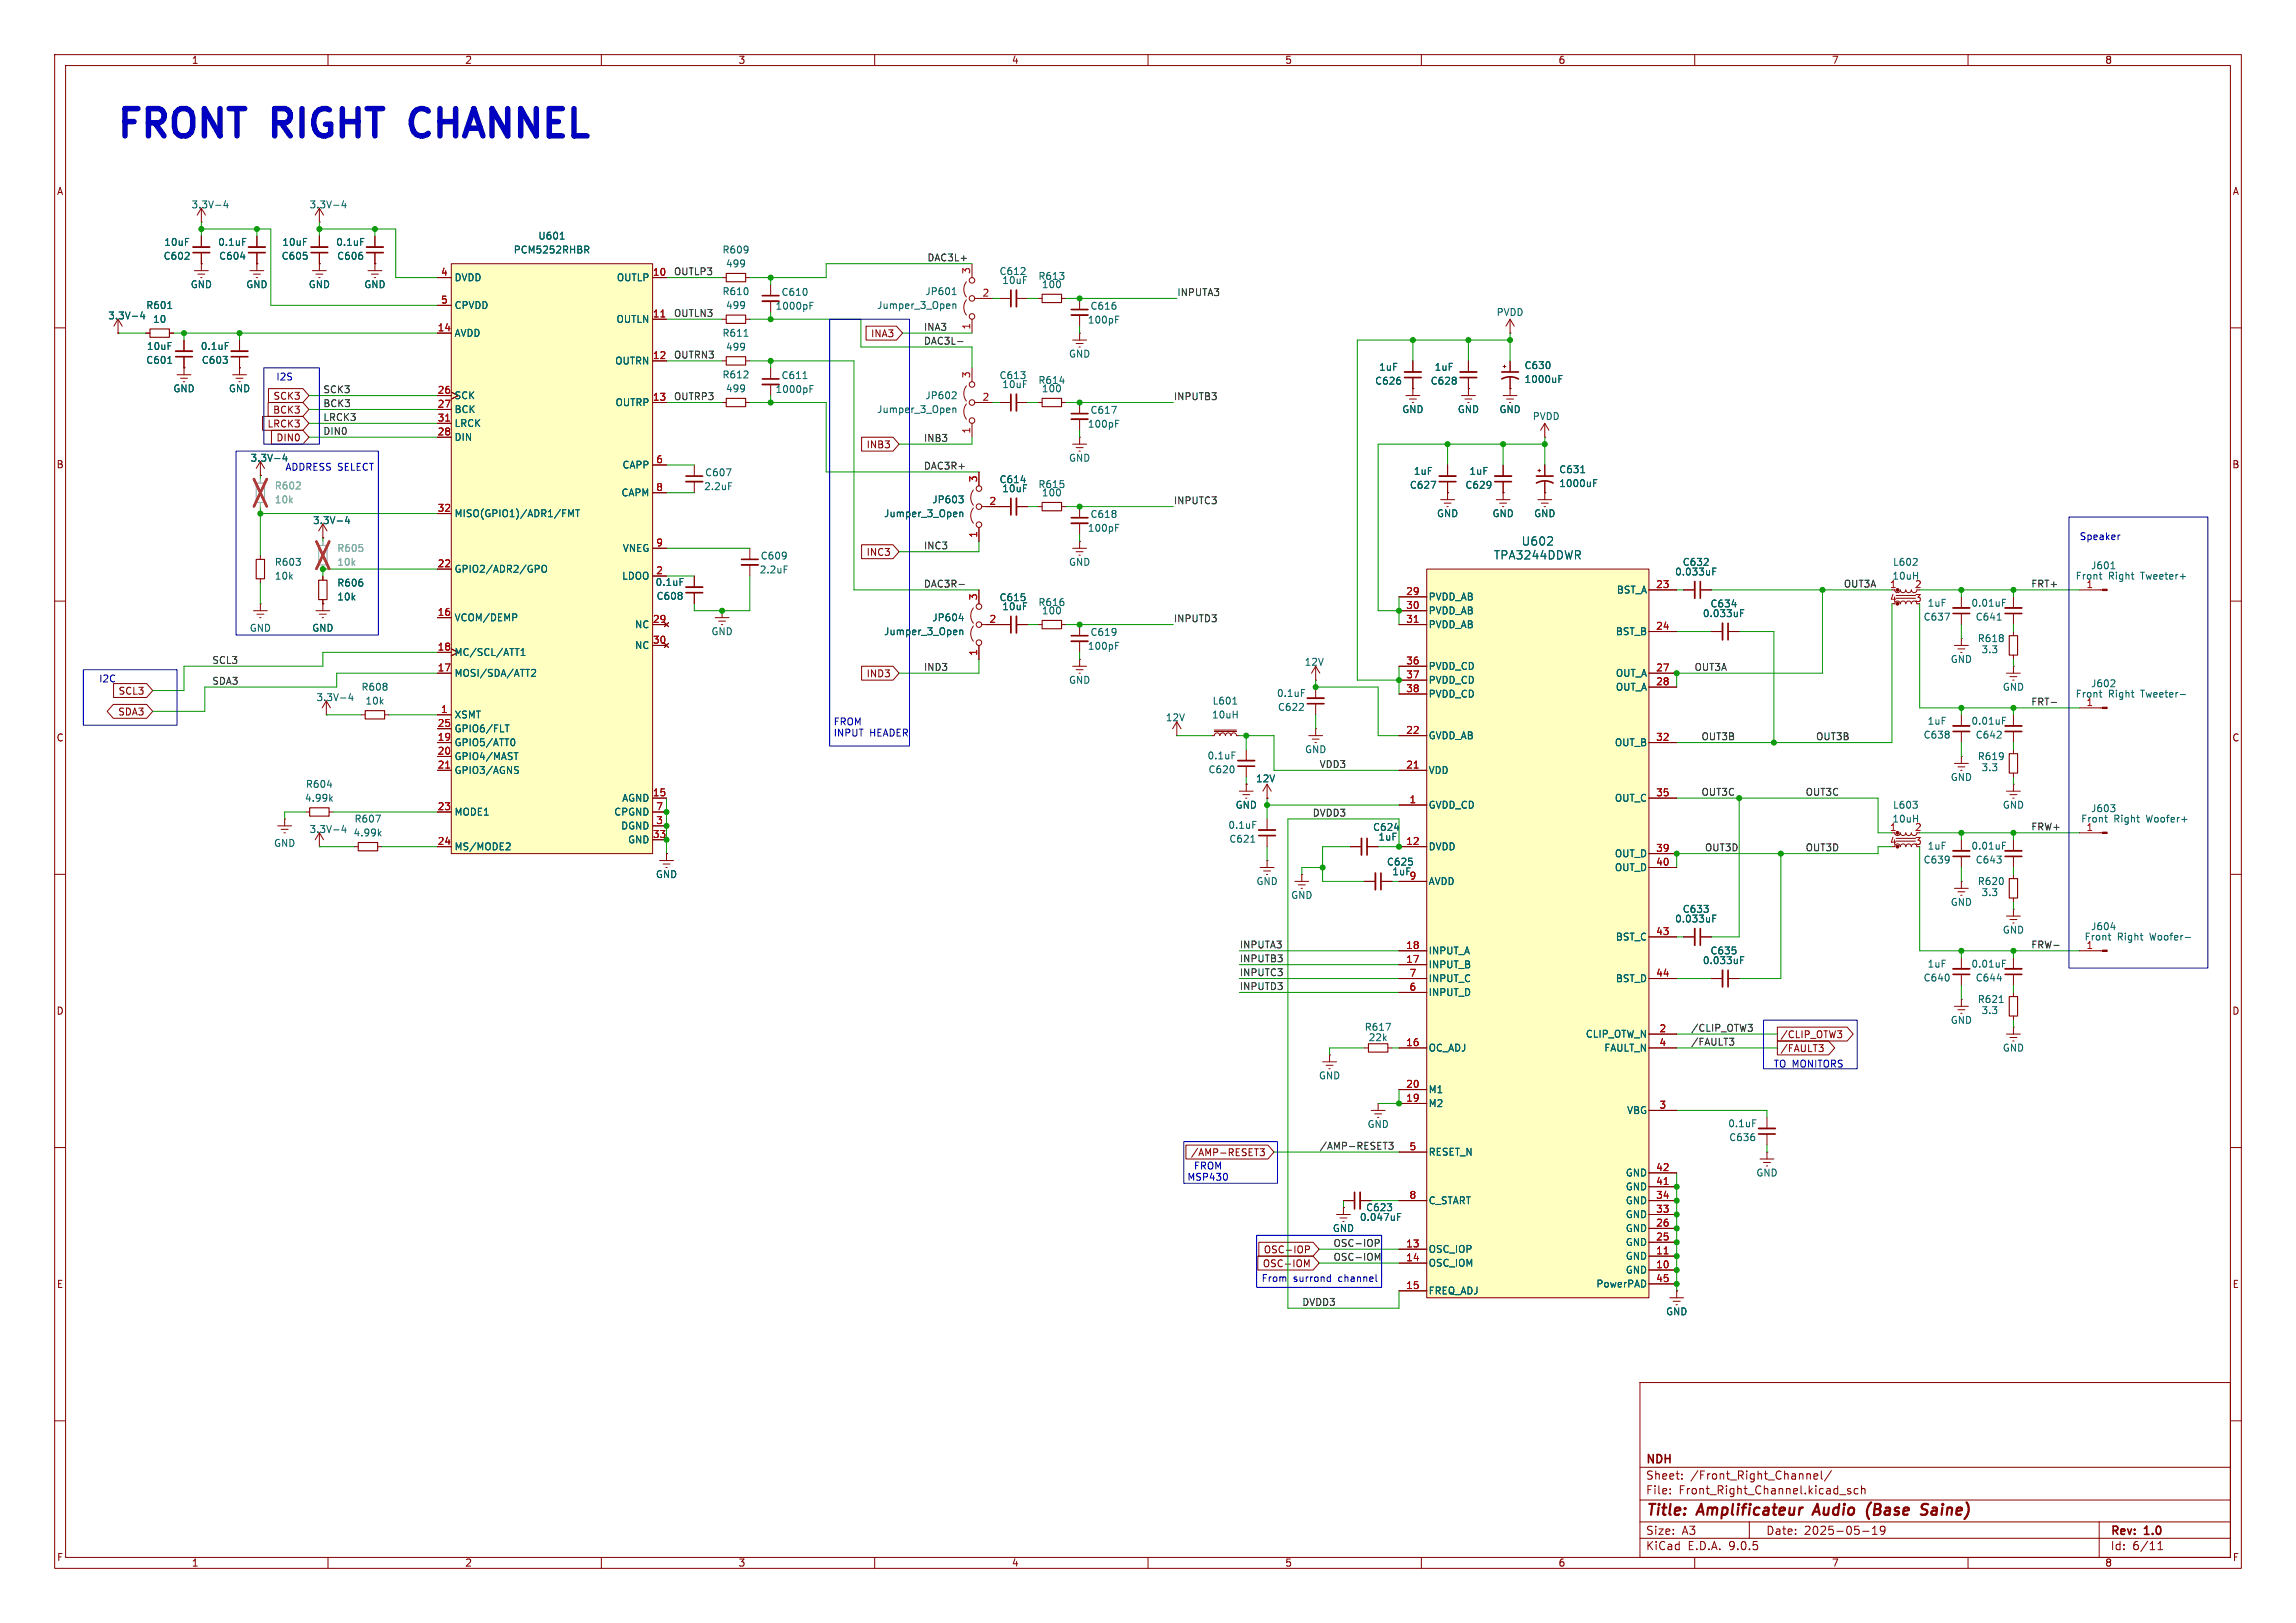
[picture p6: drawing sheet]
<svg xmlns="http://www.w3.org/2000/svg" width="420mm" height="297mm" viewBox="0 0 420 297" stroke-linecap="round" stroke-linejoin="round" font-family="sans-serif">
<defs><g id="words">
<g font-size="7" fill="#0000c2">
<text x="20.7" y="26.6">FRONT</text>
<text x="50.1" y="26.6">RIGHT</text>
<text x="77.3" y="26.6">CHANNEL</text>
</g>
<g font-size="2.8" fill="#840000">
<text x="301" y="277.9">Title:</text>
<text x="310.6" y="277.9">Amplificateur</text>
<text x="332.7" y="277.9">Audio</text>
<text x="343.1" y="277.9">(Base</text>
<text x="353.9" y="277.9">Saine)</text>
</g>
<g font-size="2.1" fill="#006464">
<text x="278.3" y="100.1">U602</text>
<text x="273.2" y="102.6">TPA3244DDWR</text>
</g>
<g font-size="2.1" fill="#840000">
<text x="301" y="268.2">NDH</text>
<text x="301" y="273.7">File:</text>
<text x="301" y="271">Sheet:</text>
<text x="307.1" y="273.7">Front_Right_Channel.kicad_sch</text>
<text x="309.2" y="271">/Front_Right_Channel/</text>
<text x="301" y="281.1">Size:</text>
<text x="307.6" y="281.1">A3</text>
<text x="323" y="281.1">Date:</text>
<text x="330" y="281.1">2025-05-19</text>
<text x="386" y="281.3">Rev:</text>
<text x="392.4" y="281.3">1.0</text>
<text x="301" y="283.9">KiCad</text>
<text x="308.7" y="283.9">E.D.A.</text>
<text x="316.3" y="283.9">9.0.5</text>
<text x="386" y="283.9">Id:</text>
<text x="390.1" y="283.9">6/11</text>
</g>
<g font-size="1.8" fill="#840000">
<text x="35" y="11.9">1</text>
<text x="85" y="11.9">2</text>
<text x="135" y="11.9">3</text>
<text x="185" y="11.9">4</text>
<text x="235" y="11.9">5</text>
<text x="285" y="11.9">6</text>
<text x="335" y="11.9">7</text>
<text x="385" y="11.9">8</text>
<text x="10.3" y="35.9">A</text>
<text x="408.3" y="35.9">A</text>
<text x="159.2" y="61.9">INA3</text>
<text x="49.9" y="75.9">BCK3</text>
<text x="49.9" y="73.3">SCK3</text>
<text x="48.8" y="78.4">LRCK3</text>
<text x="50.5" y="81">DIN0</text>
<text x="158.4" y="82.2">INB3</text>
<text x="10.3" y="85.9">B</text>
<text x="408.2" y="85.9">B</text>
<text x="158.4" y="101.9">INC3</text>
<text x="158.4" y="124.1">IND3</text>
<text x="21.5" y="131.1">SDA3</text>
<text x="21.6" y="127.3">SCL3</text>
<text x="10.3" y="135.9">C</text>
<text x="408.2" y="135.9">C</text>
<text x="10.3" y="185.9">D</text>
<text x="408.2" y="185.9">D</text>
<text x="325.6" y="190.2">/CLIP_OTW3</text>
<text x="325.6" y="192.7">/FAULT3</text>
<text x="217.7" y="211.8">/AMP-RESET3</text>
<text x="230.9" y="232.1">OSC-IOM</text>
<text x="231.1" y="229.6">OSC-IOP</text>
<text x="10.3" y="235.9">E</text>
<text x="408.3" y="235.9">E</text>
<text x="10.3" y="285.9">F</text>
<text x="35" y="286.9">1</text>
<text x="85" y="286.9">2</text>
<text x="135" y="286.9">3</text>
<text x="185" y="286.9">4</text>
<text x="235" y="286.9">5</text>
<text x="285" y="286.9">6</text>
<text x="335" y="286.9">7</text>
<text x="385" y="286.9">8</text>
<text x="408.3" y="285.9">F</text>
</g>
<g font-size="1.8" fill="#006464">
<text x="34.9" y="38.3">3.3V-4</text>
<text x="56.5" y="38.3">3.3V-4</text>
<text x="29.8" y="47.7">C602</text>
<text x="30" y="45.2">10uF</text>
<text x="39.8" y="45.2">0.1uF</text>
<text x="40" y="47.7">C604</text>
<text x="51.4" y="47.7">C605</text>
<text x="51.5" y="45.2">10uF</text>
<text x="61.4" y="45.2">0.1uF</text>
<text x="61.6" y="47.7">C606</text>
<text x="93.9" y="46.6">PCM5252RHBR</text>
<text x="98.4" y="44">U601</text>
<text x="132.1" y="46.6">R609</text>
<text x="34.8" y="52.9">GND</text>
<text x="45" y="52.9">GND</text>
<text x="56.4" y="52.9">GND</text>
<text x="66.5" y="52.9">GND</text>
<text x="83.1" y="51.7">DVDD</text>
<text x="112.7" y="51.7">OUTLP</text>
<text x="132.7" y="49.1">499</text>
<text x="182.7" y="50.5">C612</text>
<text x="183.2" y="52.2">10uF</text>
<text x="189.9" y="51.4">R613</text>
<text x="190.5" y="52.9">100</text>
<text x="19.7" y="58.6">3.3V-4</text>
<text x="26.7" y="56.7">R601</text>
<text x="27.9" y="59.3">10</text>
<text x="83.1" y="56.7">CPVDD</text>
<text x="112.7" y="59.3">OUTLN</text>
<text x="132.1" y="54.2">R610</text>
<text x="132.7" y="56.7">499</text>
<text x="141.8" y="56.9">1000pF</text>
<text x="142.9" y="54.3">C610</text>
<text x="160.4" y="56.7">Jumper_3_Open</text>
<text x="169.2" y="54.2">JP601</text>
<text x="198.9" y="59.4">100pF</text>
<text x="199.4" y="56.9">C616</text>
<text x="273.7" y="58">PVDD</text>
<text x="26.8" y="64.2">10uF</text>
<text x="36.6" y="64.2">0.1uF</text>
<text x="83.1" y="61.8">AVDD</text>
<text x="132.1" y="61.8">R611</text>
<text x="132.7" y="64.4">499</text>
<text x="195.4" y="65.6">GND</text>
<text x="26.7" y="66.8">C601</text>
<text x="31.6" y="72">GND</text>
<text x="36.8" y="66.8">C603</text>
<text x="41.8" y="72">GND</text>
<text x="112.4" y="66.9">OUTRN</text>
<text x="132.1" y="69.4">R612</text>
<text x="132.7" y="72">499</text>
<text x="142.9" y="69.6">C611</text>
<text x="182.7" y="69.6">C613</text>
<text x="183.2" y="71.2">10uF</text>
<text x="189.9" y="70.5">R614</text>
<text x="190.5" y="72">100</text>
<text x="251.4" y="70.6">C626</text>
<text x="252.2" y="68">1uF</text>
<text x="261.6" y="70.6">C628</text>
<text x="262.3" y="68">1uF</text>
<text x="278.8" y="67.7">C630</text>
<text x="278.8" y="70.3">1000uF</text>
<text x="83.1" y="73.3">SCK</text>
<text x="83.1" y="75.8">BCK</text>
<text x="112.5" y="74.5">OUTRP</text>
<text x="141.8" y="72.1">1000pF</text>
<text x="160.4" y="75.8">Jumper_3_Open</text>
<text x="169.2" y="73.3">JP602</text>
<text x="199.4" y="75.9">C617</text>
<text x="256.4" y="75.8">GND</text>
<text x="266.6" y="75.8">GND</text>
<text x="274.2" y="75.8">GND</text>
<text x="280.3" y="77.1">PVDD</text>
<text x="83.1" y="78.3">LRCK</text>
<text x="83.1" y="80.9">DIN</text>
<text x="198.9" y="78.5">100pF</text>
<text x="45.7" y="84.7">3.3V-4</text>
<text x="113.8" y="86">CAPP</text>
<text x="128.7" y="89.9">2.2uF</text>
<text x="128.9" y="87.4">C607</text>
<text x="182.7" y="88.6">C614</text>
<text x="189.9" y="89.5">R615</text>
<text x="195.4" y="84.7">GND</text>
<text x="257.8" y="89.6">C627</text>
<text x="258.5" y="87.1">1uF</text>
<text x="268" y="89.6">C629</text>
<text x="268.7" y="87.1">1uF</text>
<text x="285.1" y="86.8">C631</text>
<text x="285.1" y="89.3">1000uF</text>
<text x="83.1" y="94.8">MISO(GPIO1)/ADR1/FMT</text>
<text x="113.6" y="91">CAPM</text>
<text x="161.6" y="94.8">Jumper_3_Open</text>
<text x="170.5" y="92.3">JP603</text>
<text x="183.2" y="90.3">10uF</text>
<text x="190.5" y="91">100</text>
<text x="199.4" y="95">C618</text>
<text x="262.8" y="94.8">GND</text>
<text x="272.9" y="94.8">GND</text>
<text x="280.5" y="94.8">GND</text>
<text x="57.2" y="96.1">3.3V-4</text>
<text x="113.8" y="101.2">VNEG</text>
<text x="198.9" y="97.5">100pF</text>
<text x="50.2" y="103.7">R603</text>
<text x="50.2" y="106.3">10k</text>
<text x="61.6" y="107.5">R606</text>
<text x="83.1" y="105">GPIO2/ADR2/GPO</text>
<text x="113.7" y="106.3">LDOO</text>
<text x="119.8" y="107.4">0.1uF</text>
<text x="138.9" y="105.1">2.2uF</text>
<text x="139.1" y="102.6">C609</text>
<text x="195.4" y="103.7">GND</text>
<text x="306.3" y="105.5">0.033uF</text>
<text x="307.7" y="103.7">C632</text>
<text x="346.1" y="106.3">10uH</text>
<text x="346.2" y="103.7">L602</text>
<text x="379.6" y="106.3">Front</text>
<text x="381.6" y="107.7">1</text>
<text x="382.4" y="104.4">J601</text>
<text x="385.7" y="106.3">Right</text>
<text x="391.7" y="106.3">Tweeter+</text>
<text x="61.6" y="110.1">10k</text>
<text x="83.1" y="113.9">VCOM/DEMP</text>
<text x="120" y="110">C608</text>
<text x="170.5" y="113.9">JP604</text>
<text x="182.7" y="110.2">C615</text>
<text x="183.2" y="111.9">10uF</text>
<text x="189.9" y="111.1">R616</text>
<text x="190.5" y="112.6">100</text>
<text x="261.2" y="110.1">PVDD_AB</text>
<text x="261.2" y="112.6">PVDD_AB</text>
<text x="295.7" y="108.8">BST_A</text>
<text x="311.4" y="113.1">0.033uF</text>
<text x="312.8" y="111.4">C634</text>
<text x="351.8" y="113.8">C637</text>
<text x="352.5" y="111.2">1uF</text>
<text x="360.5" y="111.2">0.01uF</text>
<text x="361.3" y="113.8">C641</text>
<text x="45.6" y="115.8">GND</text>
<text x="57" y="115.8">GND</text>
<text x="116.1" y="115.2">NC</text>
<text x="116.1" y="119">NC</text>
<text x="130" y="116.4">GND</text>
<text x="161.6" y="116.4">Jumper_3_Open</text>
<text x="198.9" y="119.1">100pF</text>
<text x="199.4" y="116.6">C619</text>
<text x="261.2" y="115.2">PVDD_AB</text>
<text x="295.5" y="116.4">BST_B</text>
<text x="361.7" y="117.7">R618</text>
<text x="362.4" y="119.7">3.3</text>
<text x="83.1" y="120.2">MC/SCL/ATT1</text>
<text x="83.1" y="124.1">MOSI/SDA/ATT2</text>
<text x="195.4" y="125.3">GND</text>
<text x="238.6" y="122">12V</text>
<text x="261.2" y="122.8">PVDD_CD</text>
<text x="261.2" y="125.3">PVDD_CD</text>
<text x="295.5" y="124.1">OUT_A</text>
<text x="356.7" y="121.5">GND</text>
<text x="382.4" y="126">J602</text>
<text x="57.8" y="128.5">3.3V-4</text>
<text x="66" y="126.6">R608</text>
<text x="66.8" y="129.1">10k</text>
<text x="83.1" y="131.7">XSMT</text>
<text x="221.6" y="131.7">10uH</text>
<text x="221.7" y="129.1">L601</text>
<text x="233.5" y="127.7">0.1uF</text>
<text x="233.7" y="130.3">C622</text>
<text x="261.2" y="127.9">PVDD_CD</text>
<text x="295.5" y="126.6">OUT_A</text>
<text x="366.3" y="126.6">GND</text>
<text x="379.6" y="127.9">Front</text>
<text x="381.6" y="129.3">1</text>
<text x="385.7" y="127.9">Right</text>
<text x="391.7" y="127.9">Tweeter-</text>
<text x="83.1" y="134.2">GPIO6/FLT</text>
<text x="83.1" y="136.8">GPIO5/ATT0</text>
<text x="213.2" y="132.2">12V</text>
<text x="261.2" y="135.5">GVDD_AB</text>
<text x="295.3" y="136.8">OUT_B</text>
<text x="351.8" y="135.4">C638</text>
<text x="352.5" y="132.8">1uF</text>
<text x="360.5" y="132.8">0.01uF</text>
<text x="361.3" y="135.4">C642</text>
<text x="83.1" y="139.3">GPIO4/MAST</text>
<text x="83.1" y="141.8">GPIO3/AGNS</text>
<text x="220.8" y="139.2">0.1uF</text>
<text x="221" y="141.7">C620</text>
<text x="229.7" y="143.4">12V</text>
<text x="238.6" y="138">GND</text>
<text x="261.2" y="141.8">VDD</text>
<text x="356.7" y="143.1">GND</text>
<text x="361.7" y="139.3">R619</text>
<text x="362.4" y="141.3">3.3</text>
<text x="55.7" y="146.9">4.99k</text>
<text x="55.9" y="144.4">R604</text>
<text x="83.1" y="149.5">MODE1</text>
<text x="112.3" y="149.5">CPGND</text>
<text x="113.7" y="146.9">AGND</text>
<text x="225.9" y="148.2">GND</text>
<text x="261.2" y="148.2">GVDD_CD</text>
<text x="295.3" y="146.9">OUT_C</text>
<text x="346.2" y="148.2">L603</text>
<text x="366.3" y="148.2">GND</text>
<text x="382.4" y="148.8">J603</text>
<text x="50" y="155.2">GND</text>
<text x="56.5" y="152.6">3.3V-4</text>
<text x="64.6" y="153.3">4.99k</text>
<text x="64.8" y="150.7">R607</text>
<text x="83.1" y="155.8">MS/MODE2</text>
<text x="113.5" y="152">DGND</text>
<text x="114.8" y="154.5">GND</text>
<text x="224.6" y="151.9">0.1uF</text>
<text x="224.8" y="154.4">C621</text>
<text x="251.1" y="152.2">C624</text>
<text x="252" y="154">1uF</text>
<text x="261.2" y="155.8">DVDD</text>
<text x="346.1" y="150.7">10uH</text>
<text x="352.5" y="155.7">1uF</text>
<text x="360.5" y="155.7">0.01uF</text>
<text x="380.6" y="150.7">Front</text>
<text x="386.7" y="150.7">Right</text>
<text x="392.7" y="150.7">Woofer+</text>
<text x="119.9" y="160.9">GND</text>
<text x="253.6" y="158.6">C625</text>
<text x="254.6" y="160.4">1uF</text>
<text x="295.3" y="157.1">OUT_D</text>
<text x="295.3" y="159.6">OUT_D</text>
<text x="351.8" y="158.2">C639</text>
<text x="361.3" y="158.2">C643</text>
<text x="229.7" y="162.2">GND</text>
<text x="236.1" y="164.7">GND</text>
<text x="261.2" y="162.2">AVDD</text>
<text x="307.7" y="167.2">C633</text>
<text x="356.7" y="166">GND</text>
<text x="361.7" y="162.2">R620</text>
<text x="362.4" y="164.2">3.3</text>
<text x="295.5" y="172.3">BST_C</text>
<text x="306.3" y="169">0.033uF</text>
<text x="366.3" y="171">GND</text>
<text x="381.2" y="172.3">Front</text>
<text x="382.4" y="170.4">J604</text>
<text x="387.3" y="172.3">Right</text>
<text x="393.4" y="172.3">Woofer-</text>
<text x="261.2" y="174.9">INPUT_A</text>
<text x="261.2" y="177.4">INPUT_B</text>
<text x="261.2" y="179.9">INPUT_C</text>
<text x="295.5" y="179.9">BST_D</text>
<text x="311.4" y="176.6">0.033uF</text>
<text x="312.8" y="174.9">C635</text>
<text x="351.8" y="179.8">C640</text>
<text x="352.5" y="177.3">1uF</text>
<text x="360.5" y="177.3">0.01uF</text>
<text x="361.3" y="179.8">C644</text>
<text x="261.2" y="182.5">INPUT_D</text>
<text x="361.7" y="183.7">R621</text>
<text x="362.4" y="185.8">3.3</text>
<text x="249.5" y="188.8">R617</text>
<text x="250.3" y="190.7">22k</text>
<text x="290" y="190.1">CLIP_OTW_N</text>
<text x="356.7" y="187.6">GND</text>
<text x="241.2" y="197.7">GND</text>
<text x="261.2" y="192.6">OC_ADJ</text>
<text x="293.4" y="192.6">FAULT_N</text>
<text x="366.3" y="192.6">GND</text>
<text x="261.2" y="200.3">M1</text>
<text x="261.2" y="202.8">M2</text>
<text x="250.1" y="206.6">GND</text>
<text x="297.5" y="204.1">VBG</text>
<text x="316" y="206.5">0.1uF</text>
<text x="316.2" y="209">C636</text>
<text x="261.2" y="211.7">RESET_N</text>
<text x="297.3" y="215.5">GND</text>
<text x="321.2" y="215.5">GND</text>
<text x="249.8" y="221.8">C623</text>
<text x="261.2" y="220.6">C_START</text>
<text x="297.3" y="218">GND</text>
<text x="297.3" y="220.6">GND</text>
<text x="243.7" y="225.7">GND</text>
<text x="248.7" y="223.6">0.047uF</text>
<text x="297.3" y="223.1">GND</text>
<text x="297.3" y="225.7">GND</text>
<text x="261.2" y="229.5">OSC_IOP</text>
<text x="261.2" y="232">OSC_IOM</text>
<text x="297.3" y="228.2">GND</text>
<text x="297.3" y="230.7">GND</text>
<text x="297.3" y="233.3">GND</text>
<text x="261.2" y="237.1">FREQ_ADJ</text>
<text x="291.9" y="235.8">PowerPAD</text>
<text x="304.7" y="240.9">GND</text>
</g>
<g font-size="1.8" fill="#0f0f0f">
<text x="169.5" y="47.9">DAC3L+</text>
<text x="123.2" y="50.5">OUTLP3</text>
<text x="123.2" y="58.1">OUTLN3</text>
<text x="215.3" y="54.3">INPUTA3</text>
<text x="123.2" y="65.7">OUTRN3</text>
<text x="168.9" y="60.6">INA3</text>
<text x="168.9" y="63.2">DAC3L-</text>
<text x="59.1" y="72">SCK3</text>
<text x="59.1" y="77.1">LRCK3</text>
<text x="59.1" y="74.6">BCK3</text>
<text x="123.2" y="73.3">OUTRP3</text>
<text x="214.6" y="73.3">INPUTB3</text>
<text x="59.1" y="79.7">DIN0</text>
<text x="168.9" y="80.9">INB3</text>
<text x="168.9" y="86">DAC3R+</text>
<text x="214.6" y="92.4">INPUTC3</text>
<text x="168.9" y="100.6">INC3</text>
<text x="168.9" y="107.6">DAC3R-</text>
<text x="337.2" y="107.6">OUT3A</text>
<text x="371.5" y="107.6">FRT+</text>
<text x="214.6" y="114">INPUTD3</text>
<text x="38.7" y="125.4">SDA3</text>
<text x="38.7" y="121.6">SCL3</text>
<text x="168.9" y="122.8">IND3</text>
<text x="309.9" y="122.8">OUT3A</text>
<text x="371.5" y="129.2">FRT-</text>
<text x="311.1" y="135.5">OUT3B</text>
<text x="332.1" y="135.5">OUT3B</text>
<text x="241.3" y="140.6">VDD3</text>
<text x="240" y="149.5">DVDD3</text>
<text x="311.1" y="145.7">OUT3C</text>
<text x="330.2" y="145.7">OUT3C</text>
<text x="311.8" y="155.9">OUT3D</text>
<text x="330.2" y="155.9">OUT3D</text>
<text x="371.5" y="152.1">FRW+</text>
<text x="226.7" y="173.6">INPUTA3</text>
<text x="371.5" y="173.6">FRW-</text>
<text x="226.7" y="176.2">INPUTB3</text>
<text x="226.7" y="178.7">INPUTC3</text>
<text x="226.7" y="181.3">INPUTD3</text>
<text x="309.2" y="191.4">/FAULT3</text>
<text x="309.2" y="188.9">/CLIP_OTW3</text>
<text x="241.3" y="210.5">/AMP-RESET3</text>
<text x="243.8" y="228.3">OSC-IOP</text>
<text x="243.8" y="230.8">OSC-IOM</text>
<text x="238.1" y="239">DVDD3</text>
</g>
<g font-size="1.8" fill="#a90000">
<text x="80.6" y="50.5">4</text>
<text x="119.3" y="50.5">10</text>
<text x="177.5" y="50.2" transform="rotate(-90 177.5 50.2)">3</text>
<text x="80.6" y="55.6">5</text>
<text x="119.3" y="58.2">11</text>
<text x="179.6" y="54.4">2</text>
<text x="80" y="60.7">14</text>
<text x="119.3" y="65.8">12</text>
<text x="177.5" y="60.4" transform="rotate(-90 177.5 60.4)">1</text>
<text x="177.5" y="69.3" transform="rotate(-90 177.5 69.3)">3</text>
<text x="80" y="72.1">26</text>
<text x="80" y="74.7">27</text>
<text x="80" y="77.2">31</text>
<text x="119.3" y="73.4">13</text>
<text x="179.6" y="73.4">2</text>
<text x="80" y="79.8">28</text>
<text x="177.5" y="79.4" transform="rotate(-90 177.5 79.4)">1</text>
<text x="119.9" y="84.8">6</text>
<text x="119.9" y="89.9">8</text>
<text x="178.8" y="88.3" transform="rotate(-90 178.8 88.3)">3</text>
<text x="80" y="93.7">32</text>
<text x="180.9" y="92.5">2</text>
<text x="119.9" y="100.1">9</text>
<text x="178.8" y="98.5" transform="rotate(-90 178.8 98.5)">1</text>
<text x="80" y="103.9">22</text>
<text x="119.9" y="105.2">2</text>
<text x="302.9" y="107.7">23</text>
<text x="345.6" y="107.7">1</text>
<text x="350.2" y="107.7">2</text>
<text x="80" y="112.8">16</text>
<text x="178.8" y="109.9" transform="rotate(-90 178.8 109.9)">3</text>
<text x="257.1" y="109">29</text>
<text x="257.1" y="111.5">30</text>
<text x="345.6" y="110.2">4</text>
<text x="350.2" y="110.2">3</text>
<text x="80" y="119.1">18</text>
<text x="119.3" y="114">29</text>
<text x="119.3" y="117.9">30</text>
<text x="180.9" y="114">2</text>
<text x="257.1" y="114">31</text>
<text x="302.9" y="115.3">24</text>
<text x="80" y="122.9">17</text>
<text x="178.8" y="120.1" transform="rotate(-90 178.8 120.1)">1</text>
<text x="257.1" y="121.7">36</text>
<text x="257.1" y="124.2">37</text>
<text x="302.9" y="122.9">27</text>
<text x="302.9" y="125.5">28</text>
<text x="80.6" y="130.6">1</text>
<text x="257.1" y="126.7">38</text>
<text x="80" y="133.1">25</text>
<text x="80" y="135.6">19</text>
<text x="257.1" y="134.4">22</text>
<text x="302.9" y="135.6">32</text>
<text x="80" y="138.2">20</text>
<text x="80" y="140.7">21</text>
<text x="257.1" y="140.7">21</text>
<text x="80" y="148.3">23</text>
<text x="119.3" y="145.8">15</text>
<text x="119.9" y="148.3">7</text>
<text x="257.7" y="147.1">1</text>
<text x="302.9" y="145.8">35</text>
<text x="80" y="154.7">24</text>
<text x="119.3" y="153.4">33</text>
<text x="119.9" y="150.9">3</text>
<text x="257.1" y="154.7">12</text>
<text x="302.9" y="156">39</text>
<text x="345.6" y="152.1">1</text>
<text x="345.6" y="154.7">4</text>
<text x="350.2" y="152.1">2</text>
<text x="350.2" y="154.7">3</text>
<text x="381.6" y="152.1">1</text>
<text x="257.7" y="161">9</text>
<text x="302.9" y="158.5">40</text>
<text x="257.1" y="173.7">18</text>
<text x="302.9" y="171.2">43</text>
<text x="381.6" y="173.7">1</text>
<text x="257.1" y="176.3">17</text>
<text x="257.7" y="178.8">7</text>
<text x="302.9" y="178.8">44</text>
<text x="257.7" y="181.4">6</text>
<text x="257.1" y="191.5">16</text>
<text x="303.5" y="189">2</text>
<text x="303.5" y="191.5">4</text>
<text x="257.1" y="199.1">20</text>
<text x="257.1" y="201.7">19</text>
<text x="303.5" y="202.9">3</text>
<text x="257.7" y="210.6">5</text>
<text x="302.9" y="214.4">42</text>
<text x="257.7" y="219.5">8</text>
<text x="302.9" y="216.9">41</text>
<text x="302.9" y="219.5">34</text>
<text x="302.9" y="222">33</text>
<text x="302.9" y="224.5">26</text>
<text x="302.9" y="227.1">25</text>
<text x="257.1" y="228.3">13</text>
<text x="257.1" y="230.9">14</text>
<text x="302.9" y="229.6">11</text>
<text x="302.9" y="232.2">10</text>
<text x="257.1" y="236">15</text>
<text x="302.9" y="234.7">45</text>
</g>
<g font-size="1.8" fill="#0000c2">
<text x="50.5" y="69.8">I2S</text>
<text x="52.1" y="86.3">ADDRESS SELECT</text>
<text x="380.3" y="99">Speaker</text>
<text x="18" y="125.1">I2C</text>
<text x="152.4" y="132.9">FROM</text>
<text x="152.4" y="135">INPUT</text>
<text x="159.1" y="135">HEADER</text>
<text x="324.4" y="195.6">TO MONITORS</text>
<text x="218.3" y="214.2">FROM</text>
<text x="217.1" y="216.3">MSP430</text>
<text x="230.7" y="234.8">From</text>
<text x="236.6" y="234.8">surrond</text>
<text x="244.9" y="234.8">channel</text>
</g>
<g font-size="1.8" fill="#989898">
<text x="50.2" y="89.8">R602</text>
<text x="50.2" y="92.3">10k</text>
<text x="61.6" y="101.2">R605</text>
<text x="61.6" y="103.7">10k</text>
</g>
</g></defs>
<g fill="none" stroke="#840000" stroke-width=".18">
<path d="M10 10h400v277h-400zM12 12h396v273h-396zM60 10v2M110 10v2M160 10v2M210 10v2M260 10v2M310 10v2M360 10v2M36.8 38.1l-.7 1.3M36.8 38.1l.8 1.3M36.8 38.1v2.5"/>
<path d="M58.4 38.1l-.7 1.3M58.4 38.1l.8 1.3M58.4 38.1v2.5M21.6 58.4l-.8 1.3M21.6 58.4l.8 1.3M21.6 58.4v2.6M35.6 49.5h2.5M36.2 50.2h1.3M36.7 50.8h.3M36.8 40.6h.1M36.8 48.3h.1M36.8 43.2v2"/>
<path d="M36.8 46.2v3.3M45.7 49.5h2.6M46.4 50.2h1.2M46.9 50.8h.2M47 48.3h.1M47 43.2v2M47 46.2v3.3M57.1 49.5h2.6M57.8 50.2h1.3M58.3 50.8h.2M58.4 40.6h.1M58.4 48.3h.1"/>
<path d="M58.4 43.2v2M58.4 46.2v3.3M67.3 49.5h2.5M67.9 50.2h1.3M68.5 50.8h.2M68.6 48.3h.1M68.6 43.2v2M68.6 46.2v3.3M132.1 50.8h.7M132.1 58.4h.7M136.4 50.8h.8M136.4 58.4h.8"/>
<path d="M141 52.1v2M141 55.1v2.1M176.8 54.9a2.26 2.26 0 0 0 0 2.8M176.8 51.6a2.26 2.26 0 0 0 0 2.8M177.8 48.3v2.5M177.8 58.4v2.6M178.3 54.6h3.3M276.2 58.4v2.6M276.2 58.4l-.7 1.3M276.2 58.4l.8 1.3M10 60h2M21.6 61h.1"/>
<path d="M26.7 61h.7M31 61h.7M32.4 68.6h2.5M33 69.2h1.3M33.5 69.9h.3M33.7 67.3h.1M33.7 62.2v2.1M33.7 65.3v3.3M42.5 68.6h2.6M43.2 69.2h1.2M43.7 69.9h.2M43.8 67.3h.1"/>
<path d="M43.8 62.2v2.1M43.8 65.3v3.3M132.1 66h.7M136.4 66h.8M141 67.3v2M141 70.4v2M176.8 73.9a2.26 2.26 0 0 0 0 2.8M176.8 70.6a2.26 2.26 0 0 0 0 2.8M177.8 67.3v2.6M177.8 77.5v2.5M178.3 73.7h3.3M182.9 73.7h2"/>
<path d="M185.9 73.7h2.1M189.9 73.7h.7M194.2 73.7h.7M196.2 62.2h2.6M196.8 62.9h1.3M197.4 63.5h.2M197.5 61h.1M197.5 61v1.2M257.2 72.4h2.5M257.8 73h1.3M258.3 73.7h.3M258.4 71.1h.1"/>
<path d="M258.4 66v2.1M258.4 69.1v3.3M267.3 72.4h2.6M268 73h1.2M268.5 73.7h.2M268.6 71.1h.1M268.6 66v2.1M268.6 69.1v3.3M275 72.4h2.5M275 67.1h.5M275.2 66.8v.5M275.6 73h1.3"/>
<path d="M276.1 73.7h.3M276.2 71.1h.1M276.2 61h.1M276.2 66v2.1M276.2 69.1v3.3M282.6 77.5l-.8 1.2M282.6 77.5l.7 1.2M282.6 77.5v2.5M408 60h2M47.6 87h.1M47.6 84.5v2.5M47.6 84.5l-.7 1.2"/>
<path d="M47.6 84.5l.8 1.2M59.1 98.4h.1M59.1 95.9v2.5M59.1 95.9l-.8 1.3M59.1 95.9l.7 1.3M127 85.1v2M127 88.1v2.1M178.1 93a2.26 2.26 0 0 0 0 2.8M178.1 89.7a2.26 2.26 0 0 0 0 2.8M179.1 86.4v2.5M179.1 96.5v2.6M179.6 92.7h5.3"/>
<path d="M185.9 92.7h2.1M189.9 92.7h.7M194.2 92.7h.7M197.5 99.1h.1M197.5 92.7v2M197.5 95.8v2M197.5 99.1v1.2M263.5 91.4h2.6M264.2 92.1h1.2M264.7 92.7h.2M264.8 90.2h.1M264.8 85.1v2"/>
<path d="M264.8 88.1v3.3M273.7 91.4h2.5M274.3 92.1h1.3M274.8 92.7h.3M275 90.2h.1M275 85.1v2M275 88.1v3.3M281.3 91.4h2.5M281.3 86.1h.5M281.6 85.9v.5M281.9 92.1h1.3M282.4 92.7h.3"/>
<path d="M282.6 80h.1M282.6 90.2h.1M282.6 85.1v2M282.6 88.1v3.3M10 110h2M46.4 111.8h2.5M47 112.4h1.3M47.5 113h.3M47.6 110.5h.1M47.6 101.6v.8M47.6 105.9v.8M47.6 110.5v1.3"/>
<path d="M57.8 111.8h2.5M58.4 112.4h1.3M58.9 113h.3M59.1 110.5h.1M59.1 105.4v.8M59.1 109.7v2.1M127 105.4v2M127 108.5v2M130.8 113h2.5M131.4 113.7h1.3M132 114.3h.2M132.1 111.8h.1"/>
<path d="M132.1 111.8v1.2M137.2 100.3v2.1M137.2 103.4v2M178.1 114.6a2.26 2.26 0 0 0 0 2.7M178.1 111.3a2.26 2.26 0 0 0 0 2.7M179.1 108v2.5M179.1 118.1v2.6M179.6 114.3h5.3M185.9 114.3h2.1M189.9 114.3h.7M194.2 114.3h.7M196.2 100.3h2.6"/>
<path d="M196.8 101h1.3M197.4 101.6h.2M197.5 114.3v2M197.5 117.3v2.1M357.5 118.1h2.5M358.1 118.7h1.3M358.6 119.4h.3M358.8 116.8h.1M358.8 109.2v2.1M358.8 112.3v2M358.8 116.8v1.3M368.3 109.2v2.1"/>
<path d="M368.3 112.3v2M368.3 115.6v.7M368.3 119.9v.8M408 110h2M59.7 130.8h.1M59.7 128.3l-.8 1.2M59.7 128.3l.8 1.2M59.7 128.3v2.5M66 130.8h.8M70.4 130.8h.7M196.2 121.9h2.6M196.8 122.6h1.3"/>
<path d="M197.4 123.2h.2M197.5 120.7h.1M197.5 120.7v1.2M215.3 134.6h.1M215.3 132.1l-.8 1.3M215.3 132.1l.7 1.3M215.3 132.1v2.5M221.6 134.6h.5l.2-.3 .3-.2 .4 .2 .1 .3 .2-.3 .3-.2 .4 .2 .2 .3 .1-.3 .4-.2 .3 .2 .2 .3 .1-.3 .4-.2 .3 .2 .2 .3h.5M222.1 133.9h4.1M222.1 133.6h4.1M228 137.2v2M239.4 134.6h2.5"/>
<path d="M240 135.3h1.3M240.5 135.9h.3M240.7 124.5h.1M240.7 133.4h.1M240.7 121.9v2.6M240.7 125.7v2.1M240.7 128.8v2M240.7 133.4v1.2M240.7 121.9l-.8 1.3M240.7 121.9l.7 1.3M357.5 139.7h2.5M358.8 138.4h.1"/>
<path d="M358.8 130.8v2M358.8 133.9v2M358.8 138.4v1.3M367 123.2h2.6M367.7 123.8h1.2M368.2 124.5h.2M368.3 121.9h.1M368.3 121.9v1.3M368.3 130.8v2M368.3 133.9v2M368.3 137.2v.7M10 160h2"/>
<path d="M50.8 151.1h2.5M51.4 151.8h1.3M51.9 152.4h.3M52.1 149.9h.1M52.1 149.9v1.2M55.9 148.6h.7M58.4 154.9h.1M58.4 152.4v2.5M58.4 152.4l-.7 1.3M58.4 152.4l.8 1.3M60.2 148.6h.8M64.8 154.9h.7"/>
<path d="M69.1 154.9h.7M120.6 157.5h2.6M121.3 158.1h1.3M121.8 158.8h.2M121.9 156.2h.1M121.9 156.2v1.3M226.7 144.8h2.5M227.3 145.4h1.3M227.8 146.1h.3M228 143.5h.1M228 140.2v2M228 143.5v1.3"/>
<path d="M230.5 158.8h2.5M231.1 159.4h1.3M231.8 146.1h.1M231.8 157.5h.1M231.8 143.5l-.8 1.3M231.8 143.5l.7 1.3M231.8 143.5v2.6M231.8 149.9v2M231.8 152.9v2M231.8 157.5v1.3M247 154.9h2M250.1 154.9h2"/>
<path d="M358.1 140.3h1.3M358.6 141h.3M358.8 153.7v2M358.8 156.7v2.1M367 144.8h2.6M367.7 145.4h1.2M368.2 146.1h.2M368.3 143.5h.1M368.3 141.5v.7M368.3 143.5v1.3M368.3 153.7v2M368.3 156.7v2.1"/>
<path d="M380.4 152.4h4.2M408 160h2M231.6 160h.3M236.9 161.3h2.5M237.5 161.9h1.3M238 162.6h.3M238.1 160h.1M238.1 160v1.3M249.6 161.3h2M252.6 161.3h2M308 171.5h2M311 171.5h2.1"/>
<path d="M313.1 179.1h2M316.1 179.1h2M357.5 162.6h2.5M358.1 163.2h1.3M358.6 163.8h.3M358.8 161.3h.1M358.8 161.3v1.3M368.3 160v.8M368.3 164.3v.8M380.4 174h4.2M241.9 194.3h2.6M242.6 194.9h1.2"/>
<path d="M243.1 195.6h.2M243.2 193h.1M243.2 193v1.3M249.6 191.8h.7M253.9 191.8h.7M367 189.2h2.6M367.7 189.9h1.2M368.2 190.5h.2M368.3 188h.1M368.3 181.6v.8M368.3 185.9v.8M368.3 188v1.2"/>
<path d="M10 210h2M245.7 219.7h2.1M248.8 219.7h2M250.8 203.2h2.6M251.5 203.8h1.2M252 204.5h.2M252.1 201.9h.1M252.1 201.9v1.3M408 210h2M244.5 222.2h2.5M245.1 222.9h1.3M245.6 223.5h.3"/>
<path d="M245.7 221h.1M245.7 221v1.2M300 253h108v32h-108zM10 260h2M300 278.5h108M300 274.5h108M300 268.5h108M305.5 273.2v.2M305.5 272.5v.1M307.7 270.5v.2M307.7 269.8v.1M320 278.5v3"/>
<path d="M330.9 269.7l.3 .2v.8M331.8 270.2l.7-.2-.1-.2-.4-.1-.2 .2 .1 .7h.5M333.2 269.2v1.3l.2 .2M335 269.1l-1.3 1.9M336.5 273.5h1.2M338.5 272.5l-.3-.1-.3 .2 .1 .2 .5 .2v.3h-.6M339.9 272.5l-.5-.1-.2 .3v.4l.1 .2h.6M340.5 272.5l.2-.1 .4 .1 .1 .9M340.5 271.9v1.5M342.5 279.7l.4-.4v1.5M344 279.4l-.1 .5 .2 .2 .4 .1 .3-.3M344.7 279.4a.99 .99 0 0 1-.3 1.4h-.3"/>
<path d="M384 278.5v6.5M408 260h2M60 285v2M110 285v2M160 285v2M210 285v2M260 285v2M300 281.5h108M310 285v2M340.7 280.2h1.2M342.5 280.8h.9M360 285v2"/>
<path d="M394.7 283.6h.9M394.7 282.5l.5-.4v1.5"/>
<circle cx="177.8" cy="54.6" r=".51"/>
<circle cx="177.8" cy="51.3" r=".51"/>
<circle cx="177.8" cy="57.9" r=".51"/>
<circle cx="177.8" cy="73.7" r=".51"/>
<circle cx="177.8" cy="70.4" r=".51"/>
<circle cx="177.8" cy="77" r=".51"/>
<circle cx="179.1" cy="92.7" r=".51"/>
<circle cx="179.1" cy="96" r=".51"/>
<circle cx="179.1" cy="89.4" r=".51"/>
<circle cx="179.1" cy="114.3" r=".51"/>
<circle cx="179.1" cy="111" r=".51"/>
<circle cx="179.1" cy="117.6" r=".51"/>
</g>
<path d="M329.6 275.9h.2M332.4 275.2l-.9 2M341.6 277.4l.3 .6M342.3 274.9l-.5 .6-.3 .8M351.7 276.1l.5 .2a.49 .49 0 0 1 .4 .5 .49 .49 0 0 1-.5 .4h-.5M351.8 275.3l.2-.1 .7 .1" fill="none" stroke="#840000" stroke-width=".4"/>
<g fill="none" stroke="#840000" stroke-width=".2">
<path d="M132.8 50h3.6v1.6h-3.6zM132.8 57.7h3.6v1.5h-3.6zM27.4 60.2h3.6v1.5h-3.6zM132.8 65.3h3.6v1.5h-3.6zM190.6 72.9h3.6v1.5h-3.6zM190.6 91.9h3.6v1.6h-3.6zM46.9 102.4h1.5v3.5h-1.5zM58.3 106.2h1.5v3.5h-1.5zM190.6 113.5h3.6v1.6h-3.6zM367.5 116.3h1.6v3.6h-1.6zM66.8 130h3.6v1.6h-3.6zM367.5 137.9h1.6v3.6h-1.6z"/>
<path d="M56.6 147.8h3.6v1.6h-3.6zM65.5 154.2h3.6v1.5h-3.6zM367.5 160.8h1.6v3.5h-1.6zM250.3 191h3.6v1.5h-3.6zM367.5 182.4h1.6v3.5h-1.6z"/>
</g>
<g fill="none" stroke="#840000" stroke-width=".3">
<path d="M35.3 46.2h3.1M45.5 46.2h3M56.9 46.2h3M67.1 46.2h3M139.4 54.1h3.1M32.1 65.3h3.1M42.3 65.3h3M139.4 69.3h3.1M184.9 72.1v3.1M256.9 69.1h3.1M267.1 69.1h3M274.7 69.3a3.2 3.2 0 0 1 3 0"/>
<path d="M274.7 68.1h3M125.5 87.1h3M184.9 91.2v3M196 94.7h3M263.3 88.1h3M273.4 88.1h3.1M281.1 88.4a3.2 3.2 0 0 1 3 0M281.1 87.1h3M125.5 108.5h3M135.6 102.4h3.1M184.9 112.8v3M196 116.3h3"/>
<path d="M357.3 112.3h3M366.8 112.3h3M239.1 128.8h3.1M357.3 133.9h3M366.8 133.9h3M226.4 140.2h3.1M230.3 152.9h3M250.1 153.4v3.1M252.6 159.8v3M357.3 156.7h3M366.8 156.7h3M311 169.9v3.1"/>
<path d="M316.1 177.5v3.1M247.8 218.2v3"/>
</g>
<g fill="none" stroke="#840000" stroke-width=".33">
<path d="M35.3 45.2h3.1M45.5 45.2h3M56.9 45.2h3M67.1 45.2h3M139.4 55.1h3.1M32.1 64.3h3.1M42.3 64.3h3M139.4 70.4h3.1M185.9 72.1v3.1M256.9 68.1h3.1M267.1 68.1h3M125.5 88.1h3"/>
<path d="M185.9 91.2v3M196 95.8h3M263.3 87.1h3M273.4 87.1h3.1M125.5 107.4h3M135.6 103.4h3.1M185.9 112.8v3M196 117.3h3M357.3 111.3h3M366.8 111.3h3M226.4 139.2h3.1M239.1 127.8h3.1"/>
<path d="M357.3 132.8h3M366.8 132.8h3M230.3 151.9h3M249 153.4v3.1M251.6 159.8v3M357.3 155.7h3M366.8 155.7h3M310 169.9v3.1M315.1 177.5v3.1M248.8 218.2v3"/>
</g>
<g fill="none" stroke="#006464" stroke-width=".18">
<path d="M41.3 36.7l-.3 .9h.7M41.6 37.2v.8M62.9 36.7l-.3 .9h.7M63.2 37.2v.8M26 57l-.3 .9h.8M26.3 57.5v.9M30.7 56.5h.7M44 47h.8M44.4 43.6h.6M66 43.6h.6M148.2 55.9h.4M148.2 55.3h.6"/>
<path d="M174.2 53.9h.7M174.3 55.6v.9M174.3 55.7l.2-.1 .3 .1v.8M174.4 52.8l.1-.2v1.3M30.7 66.5h.7M41.2 62.7h.6M136.1 61.5h.7M146.9 69.3h.7M148.2 71.2h.4M148.2 70.6h.6M174.3 74.7v.8M174.3 74.8l.2-.1h.3v.8"/>
<path d="M174.7 71.7l.2 .2-.1 .3-.7 .8h.8M193.9 69.8h.8M285.2 69.3h.4M285.2 68.7h.6M52.1 83.1l-.3 .9h.7M52.4 83.6v.8M63.5 94.5l-.3 .9h.8M63.8 95v.8M132.9 85.8h.8l-.5 1.3M133.3 88.3h.6M175.4 90.7h.8l-.4 .5M175.6 93.7v.9"/>
<path d="M175.6 93.8l.2-.1 .3 .1v.8M175.9 91.2l.3 .3v.3l-.3 .2M186.8 87.9h.8M204.1 96.6h.4M204.1 96h.6M261.8 88.1h.8l-.5 1.3M289.2 86.5h.7M291.5 88.4h.4M291.5 87.8h.6M124.4 105.9h.6M143.4 103.6h.7M175.5 113.2h.7"/>
<path d="M175.6 115.3v.8M175.6 115.4l.2-.1 .3 .1v.7M176.1 112.8v.8M204.1 118.2h.4M204.1 117.5h.6M355.8 112.2h.8l-.5 1.3M365.3 113.5h.8M366.3 110.3h.4M366.3 109.7h.6M64.1 126.9l-.3 .9h.8M64.4 127.4v.8M225.4 137.6h.6"/>
<path d="M225.5 128.8h.7M238.1 126.2h.6M366.3 131.9h.4M366.3 131.3h.6M59.9 143.7h.8M60.4 146.1l.4 .5M60.8 145.8l-.5 .5M62.9 151l-.3 .9h.7M63.2 151.5v.8M68.7 149.2h.9l-.6 1.2M69.3 152.5l.4 .5M69.7 152.1l-.5 .5"/>
<path d="M228.8 154.1h.7M229.2 150.3h.6M255.1 151.5h.8M366.3 154.7h.4M366.3 154.1h.6M385 149.6h.5M385.2 150.4h.3M386.1 147.3h.8l-.5 .4M386.7 147.8l.2 .2-.2 .5M399.1 150h.9M313.3 168.1h.4M313.3 167.5h.6"/>
<path d="M318.4 175.7h.4M318.4 175.1h.6M385.6 171.2h.5M385.9 172h.2M386.1 169.7h.8M399.7 171.5h1M253.5 187.3h.9l-.6 1.2M365.7 183.5h.7M255.7 222.7h.4M255.7 222.1h.6"/>
</g>
<path d="M46.9 88.4h1.5v3.5h-1.5zM58.3 99.8h1.5v3.6h-1.5z" fill="none" stroke="#a1a1a1" stroke-width=".2"/>
<path d="M47.6 87.6v.8M47.6 91.9v.8M59.1 99.1v.7M59.1 103.4v.7" fill="none" stroke="#a1a1a1" stroke-width=".18"/>
<path d="M46.4 87.7l2.4 5M48.8 87.7l-2.4 5M57.9 99.1l2.3 5M60.2 99.1l-2.3 5" fill="none" stroke="#e12e31" stroke-width=".46"/>
<g fill="#840000" stroke="#840000" stroke-width=".18">
<path d="M384.6 173.9h.8v.2h-.8z"/>
<path d="M384.6 152.3h.8v.2h-.8z"/>
</g>
<path d="M261 104.1h40.6v133.4h-40.6z" fill="#ffffc2"/>
<g fill="none" stroke="#840000" stroke-width=".18">
<path d="M182.9 54.6h2M185.9 54.6h2.1M189.9 54.6h.7M194.2 54.6h.7M197.5 54.6v2M197.5 57.7v2M132.1 73.7h.7M136.4 73.7h.8M197.5 73.7v2M197.5 76.7v2M196.2 81.3h2.6M196.8 81.9h1.3"/>
<path d="M197.4 82.6h.2M197.5 80h.1M197.5 80v1.3M255.9 109.2h5.1M255.9 111.8h5.1M255.9 114.3h5.1M261 104.1h40.6v133.4h-40.6zM301.6 108h5.1M301.6 115.6h5.1M308 108h2M311 108h2.1M313.1 115.6h2"/>
<path d="M316.1 115.6h2M346.6 108l.1 .3 .4 .2 .4-.2 .1-.3 .1 .3 .3 .1 .4-.1 .2-.3 .4 .4h.4l.2-.4 .2 .3 .4 .1 .3-.1 .1-.3M346.6 110.5l.1-.4 .4-.1 .3 .1 .2 .4 .1-.3 .3-.2 .4 .1 .2 .4 .2-.4 .5-.1 .3 .5 .2-.4 .4-.1 .3 .2 .1 .3M346.8 109h3.6M346.8 109.5h3.6M380.4 108h4.2M255.9 121.9h5.1M255.9 124.5h5.1M255.9 127h5.1M255.9 134.6h5.1M301.6 123.2h5.1M301.6 125.7h5.1"/>
<path d="M301.6 135.9h5.1M380.4 129.5h4.2M255.9 141h5.1M255.9 147.3h5.1M255.9 154.9h5.1M301.6 146.1h5.1M301.6 156.2h5.1M301.6 158.8h5.1M346.6 152.4l.1 .4 .4 .1 .4-.1 .1-.4 .1 .3 .3 .2 .4-.1 .2-.4 .4 .5 .4-.1 .2-.4 .2 .4 .4 .1 .3-.2 .1-.3M346.6 154.9l.1-.3 .4-.2 .3 .2 .2 .3 .1-.3 .3-.2 .4 .2 .2 .3 .2-.4h.5l.3 .4 .2-.3 .4-.2 .3 .2 .1 .3M346.8 153.4h3.6M346.8 153.9h3.6"/>
<path d="M255.9 161.3h5.1M255.9 174h5.1M255.9 176.5h5.1M255.9 179.1h5.1M301.6 179.1h5.1M301.6 171.5h5.1M358.8 175.3v2M358.8 178.3v2M367 167.6h2.6M367.7 168.3h1.2M368.2 168.9h.2M368.3 166.4h.1"/>
<path d="M368.3 166.4v1.2M368.3 175.3v2M368.3 178.3v2M255.9 181.6h5.1M255.9 191.8h5.1M255.9 199.4h5.1M301.6 191.8h5.1M301.6 189.2h5.1M357.5 184.2h2.5M358.1 184.8h1.3M358.6 185.4h.3M358.8 182.9h.1"/>
<path d="M358.8 182.9v1.3M255.9 201.9h5.1M255.9 210.8h5.1M255.9 219.7h5.1M301.6 219.7h5.1M301.6 203.2h5.1M301.6 214.6h5.1M301.6 217.2h5.1M321.9 212.1h2.6M322.6 212.7h1.2M323.1 213.4h.2M323.2 210.8h.1"/>
<path d="M323.2 204.5v2M323.2 207.5v2.1M323.2 210.8v1.3M255.9 228.6h5.1M255.9 231.1h5.1M255.9 236.2h5.1M301.6 222.2h5.1M301.6 224.8h5.1M301.6 227.3h5.1M301.6 229.9h5.1M301.6 232.4h5.1M301.6 234.9h5.1"/>
<path d="M305.4 237.5h2.6M306.1 238.1h1.2M306.6 238.8h.2M306.7 236.2h.1M306.7 236.2v1.3"/>
</g>
<path d="M258.7 113.9h.7M258.7 140.6h.7M304.4 216.8h.7M304.4 229.5h.7" fill="none" stroke="#a90000" stroke-width=".18"/>
<g fill="none" stroke="#006464" stroke-width=".18">
<path d="M204.1 58.5h.4M204.1 57.9h.6M203.4 74.4h.8l-.5 1.2M204.1 77.5h.4M204.1 76.9h.6M283 99.8h1M283.9 98.4v.5M313.3 104.6h.4M313.3 104h.6M316.8 110.6h.8M318.4 112.2h.4M318.4 111.6h.6"/>
<path d="M349.9 103.4h.8M350.6 102.3v.4M384 105.1h.5M384.2 105.9l.3 .1M386.1 104.1h.8M398.8 105.5h1M384 126.7h.5M384.2 127.5l.3 .1M386.7 124.5l.2 .1-.1 .3-.7 .8h.8M398.8 127.1h1M349.9 146.6h.8l-.4 .5M350.6 147.2v.6"/>
<path d="M365.3 179.1h.8M366.3 176.3h.4M366.3 175.7h.6M320.6 204.9h.6"/>
</g>
<g fill="#840000" stroke="#840000" stroke-width=".18">
<path d="M384.6 129.4h.8v.3h-.8z"/>
<path d="M384.6 107.8h.8v.3h-.8z"/>
<circle cx="347.1" cy="152.4" r=".25"/>
<circle cx="347.1" cy="154.9" r=".25"/>
<circle cx="347.1" cy="107.9" r=".25"/>
<circle cx="347.1" cy="110.5" r=".25"/>
</g>
<path d="M190.6 53.8h3.6v1.6h-3.6zM132.8 72.9h3.6v1.5h-3.6z" fill="none" stroke="#840000" stroke-width=".2"/>
<path d="M184.9 53.1v3M196 56.6h3M196 75.7h3M311 106.4v3.1M316.1 114v3.1M357.3 178.3h3M366.8 178.3h3M321.7 207.5h3" fill="none" stroke="#840000" stroke-width=".3"/>
<path d="M185.9 53.1v3M196 57.7h3M196 76.7h3M310 106.4v3.1M315.1 114v3.1M357.3 177.3h3M366.8 177.3h3M321.7 206.5h3" fill="none" stroke="#840000" stroke-width=".33"/>
<path d="M82.5 48.3h36.9v107.9h-36.9z" fill="#ffffc2"/>
<g fill="none" stroke="#840000" stroke-width=".18">
<path d="M36.8 48.3h.1M36.8 43.2v2M36.8 46.2v2.1M47 48.3h.1M47 43.2v2M47 46.2v2.1M58.4 48.3h.1M58.4 43.2v2M58.4 46.2v2.1M68.6 48.3h.1M68.6 43.2v2M68.6 46.2v2.1"/>
<path d="M80 50.8h2.5M80 55.9h2.5M82.5 48.3h36.9v107.9h-36.9zM119.4 50.8h2.5M119.4 58.4h2.5M158.4 59.7h5.6l1.1 1.3-1.1 1.2h-5.6zM21.6 61h.1M26.7 61h.7M31 61h.7M33.7 67.3h.1M33.7 62.2v2.1M33.7 65.3v2"/>
<path d="M43.8 67.3h.1M43.8 62.2v2.1M43.8 65.3v2M48 76.2h7.4l1.1 1.3-1.1 1.2h-7.4zM49.1 73.7h6.3l1.1 1.2-1.1 1.3h-6.3zM49.1 71.1h6.3l1.1 1.3-1.1 1.3h-6.3zM49.7 78.7h5.7l1.1 1.3-1.1 1.3h-5.7zM80 61h2.5M80 72.4h2.5M80 74.9h2.5M80 77.5h2.5M119.4 66h2.5"/>
<path d="M119.4 73.7h2.5M258.4 71.1h.1M258.4 66v2.1M258.4 69.1v2M268.6 71.1h.1M268.6 66v2.1M268.6 69.1v2M276.2 71.1h.1M276.2 66v2.1M276.2 69.1v2M47.6 87h.1M59.1 98.4h.1"/>
<path d="M80 80h2.5M80 94h2.5M119.4 85.1h2.5M119.4 90.2h2.5M157.6 80h5.8l1.1 1.3-1.1 1.3h-5.8zM157.6 99.7h5.8l1.1 1.3-1.1 1.2h-5.8zM179.1 86.4v2.5M179.1 96.5v2.6M180.3 92.7h4.6M185.9 92.7h2.1M264.8 90.2h.1M264.8 85.1v2"/>
<path d="M264.8 88.1v2.1M275 90.2h.1M275 85.1v2M275 88.1v2.1M282.6 90.2h.1M282.6 85.1v2M282.6 88.1v2.1M59.1 110.5h.1M59.1 105.4v.8M59.1 109.7v.8M80 104.1h2.5M80 113h2.5"/>
<path d="M80 119.4h2.5M82.5 118.7l1.3 .7-1.3 .6M119.4 100.3h2.5M119.4 105.4h2.5M119.4 114.3h2.5M119.4 118.1h2.5M121.5 113.9l.8 .8M121.5 117.7l.8 .8M122.3 113.9l-.8 .8M122.3 117.7l-.8 .8M127 105.4v2M127 108.5v2"/>
<path d="M179.1 108v2.5M179.1 118.1v2.6M180.3 114.3h4.6M185.9 114.3h2.1M255.9 114.3h5.1M255.9 109.2h5.1M255.9 111.8h5.1M301.6 108h5.1M301.6 115.6h5.1M308 108h2M311 108h2.1M313.1 115.6h2"/>
<path d="M316.1 115.6h2M20.7 128.9h6.1l1.1 1.3-1.1 1.2h-6.1l-1.1-1.2zM20.8 125.1h6l1.1 1.3-1.1 1.2h-6zM80 123.2h2.5M80 130.8h2.5M80 133.4h2.5M80 135.9h2.5M80 138.4h2.5M157.6 121.9h5.8l1.1 1.3-1.1 1.3h-5.8zM255.9 121.9h5.1M255.9 124.5h5.1M255.9 127h5.1"/>
<path d="M255.9 134.6h5.1M301.6 123.2h5.1M301.6 135.9h5.1M301.6 125.7h5.1M80 141h2.5M80 148.6h2.5M80 154.9h2.5M119.4 148.6h2.5M119.4 146.1h2.5M119.4 151.1h2.5M119.4 153.7h2.5M121.9 156.2h.1"/>
<path d="M228 143.5h.1M231.8 146.1h.1M247 154.9h2M250.1 154.9h2M255.9 141h5.1M255.9 154.9h5.1M255.9 147.3h5.1M301.6 146.1h5.1M301.6 156.2h5.1M301.6 158.8h5.1M249.6 161.3h2M252.6 161.3h2"/>
<path d="M255.9 161.3h5.1M255.9 174h5.1M255.9 176.5h5.1M255.9 179.1h5.1M301.6 179.1h5.1M301.6 171.5h5.1M308 171.5h2M311 171.5h2.1M313.1 179.1h2M316.1 179.1h2M255.9 181.6h5.1M255.9 191.8h5.1"/>
<path d="M255.9 199.4h5.1M301.6 191.8h5.1M301.6 189.2h5.1M325.1 190.5h9.4l1.1 1.3-1.1 1.2h-9.4zM325.1 188h12.8l1.1 1.2-1.1 1.3h-12.8zM332.7 191.2h.8l-.4 .5 .3 .1 .1 .4-.2 .2h-.4M336.1 188.6h.8l-.4 .5M336.6 189.1l.3 .3v.3l-.3 .2M216.9 209.5h15l1.1 1.3-1.1 1.3h-15zM229.5 210.2h.7M230.5 210.2h.8l-.4 .5 .3 .1v.6l-.2 .1-.5-.1M245.7 219.7h2.1"/>
<path d="M248.8 219.7h2M255.9 219.7h5.1M255.9 201.9h5.1M255.9 210.8h5.1M301.6 219.7h5.1M301.6 203.2h5.1M301.6 214.6h5.1M301.6 217.2h5.1M230.1 229.9h10.1l1.1 1.2-1.1 1.3h-10.1zM230.3 227.3h9.9l1.1 1.3-1.1 1.3h-9.9zM238.8 228h.5l.2 .2-.1 .4-.6 .1M239 231.4l.5-.9v1.3"/>
<path d="M245.7 221h.1M255.9 228.6h5.1M255.9 231.1h5.1M255.9 236.2h5.1M301.6 222.2h5.1M301.6 224.8h5.1M301.6 227.3h5.1M301.6 229.9h5.1M301.6 232.4h5.1M301.6 234.9h5.1M306.7 236.2h.1"/>
</g>
<path d="M120.9 58h.7M81.5 77.1h.7M258.7 113.9h.7M81.5 140.6h.7M258.7 140.6h.7M304.4 216.8h.7M304.4 229.5h.7" fill="none" stroke="#a90000" stroke-width=".18"/>
<g fill="none" stroke="#006464" stroke-width=".18">
<path d="M26 57l-.3 .9h.8M26.3 57.5v.9M30.7 56.5h.7M44 47h.8M44.4 43.6h.6M66 43.6h.6M102.5 43.8h.7M107 45h.5l.2 .3-.1 .3-.6 .1M107.3 45.7l.4 .6M30.7 66.5h.7M41.2 62.7h.6M285.2 69.3h.4"/>
<path d="M285.2 68.7h.6M52.1 83.1l-.3 .9h.7M52.4 83.6v.8M63.5 94.5l-.3 .9h.8M63.8 95v.8M104 93.3l.4 .9 .5-.9v1.3M105.3 93.3h.7M105.7 93.3v1.3M175.4 90.7h.8l-.4 .5M175.6 93.7v.9M175.6 93.8l.2-.1 .3 .1v.8M175.9 91.2l.3 .3v.3l-.3 .2"/>
<path d="M186.8 87.9h.8M261.8 88.1h.8l-.5 1.3M283 99.8h1M283.9 98.4v.5M289.2 86.5h.7M291.5 88.4h.4M291.5 87.8h.6M94.2 118.7h.8M94.5 112.5v.4M95.3 120h.7M95.3 119.1l.4-.4v1.3M99.3 103.5l.1-.1a.43 .43 0 0 1 .6 .5v.4a.42 .42 0 0 1-.5 .4 .42 .42 0 0 1-.4-.4v-.4z"/>
<path d="M124.4 105.9h.6M175.5 113.2h.7M175.6 115.3v.8M175.6 115.4l.2-.1 .3 .1v.7M176.1 112.8v.8M313.3 104.6h.4M313.3 104h.6M316.8 110.6h.8M318.4 112.2h.4M318.4 111.6h.6M92.4 132.7h.7M92.8 132.7v1.2"/>
<path d="M93.7 135.2a.68 .68 0 0 1 .5 .6 .68 .68 0 0 1-.5 .7M94 137.7h.8M97.2 122.6l.5-.1 .3 .4-.8 .9h.8M92.8 154.2l.4 .1 .1 .3-.8 .9h.8M94.3 140.9l.4 .1 .1 .3-.2 .2h-.3M94.3 140.3h.5M255.1 151.5h.8M313.3 168.1h.4M313.3 167.5h.6M318.4 175.7h.4M318.4 175.1h.6M255.7 222.7h.4"/>
<path d="M255.7 222.1h.6"/>
</g>
<path d="M175.2 62.5h.9M175.4 107h1M375.2 128.5h1M375.7 173h1M316.4 190h.7l-.4 .5 .4 .1v.4l-.2 .3h-.4M319.7 187.4h.8l-.4 .5M320.3 187.9l.2 .3v.3l-.2 .2M253 209h.7M254 209h.8l-.4 .5 .4 .1v.6l-.2 .1-.6-.1M251.6 226.8h.4l.3 .3-.1 .3-.6 .1M252 230.3l.4-.9v1.2" fill="none" stroke="#0f0f0f" stroke-width=".18"/>
<g fill="none" stroke="#009600" stroke-width=".18">
<path d="M36.8 41.9h12.7v14h30.5M36.8 40.6v2.6M47 41.9v1.3M58.4 41.9h14v8.9h7.6M58.4 40.6v2.6M68.6 41.9v1.3M121.9 58.4h10.2M121.9 50.8h10.2M137.2 58.4h20.3v5.1h20.3v3.8M141 50.8v1.3M141 57.2v1.2M177.8 48.3h-26.7v2.5h-13.9"/>
<path d="M181.6 54.6h1.3M188 54.6h1.9M194.9 54.6h20.4M197.5 59.7v1.3M21.6 61h5.1M31.7 61h48.3M33.7 61v1.2M43.8 61v1.2M56.5 77.5h23.5M56.5 74.9h23.5M56.5 72.4h23.5M121.9 73.7h10.2"/>
<path d="M121.9 66h10.2M137.2 66h19v42h22.9M137.2 73.7h13.9v12.7h28M141 66v1.3M141 72.4v1.3M165.1 61h12.7M181.6 73.7h1.3M188 73.7h1.9M194.9 73.7h19.7M197.5 78.7v1.3M258.4 62.2v3.8M268.6 62.2v3.8"/>
<path d="M276.2 62.2h-27.9v62.3h7.6M276.2 61v5M47.6 87v.6M47.6 92.7v8.9M47.6 94h32.4M56.5 80h23.5M59.1 98.4v.7M121.9 85.1h5.1M121.9 90.2h5.1M177.8 80v1.3h-13.3M179.1 99.1v1.9h-14.6M188 92.7h1.9"/>
<path d="M194.9 92.7h19.7M197.5 97.8v1.3M264.8 81.3v3.8M275 81.3v3.8M282.6 81.3h-30.5v30.5h3.8M282.6 80v5.1M47.6 106.7v3.8M80 119.4h-20.9v2.5h-25.4v4.5h-5.8M80 104.1h-20.9v1.3M121.9 105.4h5.1M121.9 100.3h15.3M137.2 105.4v6.4h-10.2v-1.3"/>
<path d="M188 114.3h1.9M194.9 114.3h19.7M197.5 119.4v1.3M255.9 109.2v5.1M306.7 108h1.3M306.7 115.6h6.4M313.1 108h33M318.1 115.6h6.4v20.3M333.4 108v15.2h-26.7v2.5M346.1 110.5v25.4h-39.4M351.2 108h29.2M351.2 110.5v19h29.2"/>
<path d="M358.8 108v1.2M358.8 114.3v2.5M368.3 108v1.2M368.3 114.3v1.3M59.7 130.8h6.3M71.1 130.8h8.9M80 123.2h-18.4v2.5h-24.1v4.5h-9.6M179.1 120.7v2.5h-14.6M215.3 134.6h6.3M226.7 134.6h6.3v6.4h22.9M228 134.6v2.6M240.7 124.5v1.2h11.4v8.9h3.8"/>
<path d="M240.7 130.8v2.6M255.9 121.9v5.1M358.8 129.5v1.3M358.8 135.9v2.5M368.3 120.7v1.2M368.3 129.5v1.3M368.3 135.9v1.3M55.9 148.6h-3.8v1.3M58.4 154.9h6.4M61 148.6h19M69.8 154.9h10.2M121.9 146.1v10.1"/>
<path d="M228 142.2v1.3M231.8 146.1v3.8M231.8 154.9v2.6M231.8 147.3h24.1M241.9 158.8h-3.8v1.2M247 154.9h-5.1v6.4h7.7M252.1 154.9h3.8v-5h-20.3v89.5h20.3v-3.2M306.7 146.1h36.8v6.3h2.6M318.1 146.1v25.4h-5M325.8 156.2v22.9h-7.7M346.1 154.9h-2.6v1.3h-36.8v2.6M351.2 154.9v19.1h29.2"/>
<path d="M351.2 152.4h29.2M358.8 152.4v1.3M358.8 158.8v2.5M368.3 142.2v1.3M368.3 152.4v1.3M368.3 158.8v1.2M226.7 174h29.2M226.7 176.5h29.2M226.7 179.1h29.2M254.6 161.3h1.3M306.7 179.1h6.4M306.7 171.5h1.3"/>
<path d="M358.8 174v1.3M368.3 165.1v1.3M368.3 174v1.3M226.7 181.6h29.2M249.6 191.8h-6.4v1.2M254.6 191.8h1.3M255.9 199.4v2.5h-3.8M306.7 191.8h18.4M306.7 189.2h18.4M358.8 180.3v2.6M368.3 180.3v1.3M368.3 186.7v1.3"/>
<path d="M233 210.8h22.9M245.7 219.7v1.3M250.8 219.7h5.1M306.7 214.6v21.6M306.7 203.2h16.5v1.3M323.2 209.6v1.2M241.3 231.1h14.6M241.3 228.6h14.6"/>
</g>
<g fill="none" stroke="#0000c2" stroke-width=".18">
<path d="M151.8 58.4h14.6v78.1h-14.6zM48.3 67.3h10.1v14h-10.1zM43.2 82.6h26v33.6h-26zM378.5 94.6h25.4v82.6h-25.4zM387.8 97.9l-.3 .1M15.2 122.6h17.2v10.1h-17.2zM322.6 186.7h17.1v8.9h-17.1zM216.5 208.9h17.2v7.6h-17.2zM224.4 214.8l.1 .4-.1 .7M229.9 226.1h22.8v9.5h-22.8zM243 233.7h.4M243.4 233.2v1.3"/>
<path d="M243.4 234.5h-.4M251.7 233.2v1.1l.2 .2"/>
</g>
<path d="M47.6 87.6v.8M47.6 91.9v.8M59.1 99.1v.7M59.1 103.4v.7" fill="none" stroke="#a1a1a1" stroke-width=".18"/>
<path d="M46.4 87.7l2.4 5M48.8 87.7l-2.4 5M57.9 99.1l2.3 5M60.2 99.1l-2.3 5" fill="none" stroke="#e12e31" stroke-width=".46"/>
<g fill="#009600" stroke="#009600" stroke-width=".18">
<circle cx="43.8" cy="61" r=".46"/>
<circle cx="33.7" cy="61" r=".46"/>
<circle cx="68.6" cy="41.9" r=".46"/>
<circle cx="58.4" cy="41.9" r=".46"/>
<circle cx="47" cy="41.9" r=".46"/>
<circle cx="36.8" cy="41.9" r=".46"/>
<circle cx="59.1" cy="104.1" r=".46"/>
<circle cx="47.6" cy="94" r=".46"/>
<circle cx="121.9" cy="148.6" r=".46"/>
<circle cx="121.9" cy="151.1" r=".46"/>
<circle cx="121.9" cy="153.7" r=".46"/>
<circle cx="132.1" cy="111.8" r=".46"/>
<circle cx="141" cy="58.4" r=".46"/>
<circle cx="141" cy="66" r=".46"/>
<circle cx="141" cy="73.7" r=".46"/>
<circle cx="141" cy="50.8" r=".46"/>
<circle cx="241.9" cy="158.8" r=".46"/>
<circle cx="255.9" cy="154.9" r=".46"/>
<circle cx="258.4" cy="62.2" r=".46"/>
<circle cx="197.5" cy="54.6" r=".46"/>
<circle cx="197.5" cy="73.7" r=".46"/>
<circle cx="197.5" cy="92.7" r=".46"/>
<circle cx="228" cy="134.6" r=".46"/>
<circle cx="240.7" cy="125.7" r=".46"/>
<circle cx="197.5" cy="114.3" r=".46"/>
<circle cx="231.8" cy="147.3" r=".46"/>
<circle cx="264.8" cy="81.3" r=".46"/>
<circle cx="255.9" cy="111.8" r=".46"/>
<circle cx="255.9" cy="124.5" r=".46"/>
<circle cx="268.6" cy="62.2" r=".46"/>
<circle cx="276.2" cy="62.2" r=".46"/>
<circle cx="275" cy="81.3" r=".46"/>
<circle cx="282.6" cy="81.3" r=".46"/>
<circle cx="255.9" cy="201.9" r=".46"/>
<circle cx="325.8" cy="156.2" r=".46"/>
<circle cx="306.7" cy="156.2" r=".46"/>
<circle cx="368.3" cy="108" r=".46"/>
<circle cx="368.3" cy="129.5" r=".46"/>
<circle cx="368.3" cy="152.4" r=".46"/>
<circle cx="358.8" cy="108" r=".46"/>
<circle cx="358.8" cy="129.5" r=".46"/>
<circle cx="358.8" cy="152.4" r=".46"/>
<circle cx="324.5" cy="135.9" r=".46"/>
<circle cx="318.1" cy="146.1" r=".46"/>
<circle cx="333.4" cy="108" r=".46"/>
<circle cx="306.7" cy="123.2" r=".46"/>
<circle cx="306.7" cy="219.7" r=".46"/>
<circle cx="306.7" cy="222.2" r=".46"/>
<circle cx="306.7" cy="224.8" r=".46"/>
<circle cx="306.7" cy="229.9" r=".46"/>
<circle cx="306.7" cy="227.3" r=".46"/>
<circle cx="306.7" cy="217.2" r=".46"/>
<circle cx="306.7" cy="232.4" r=".46"/>
<circle cx="306.7" cy="234.9" r=".46"/>
<circle cx="358.8" cy="174" r=".46"/>
<circle cx="368.3" cy="174" r=".46"/>
</g>
<use href="#words"/>
</svg>
